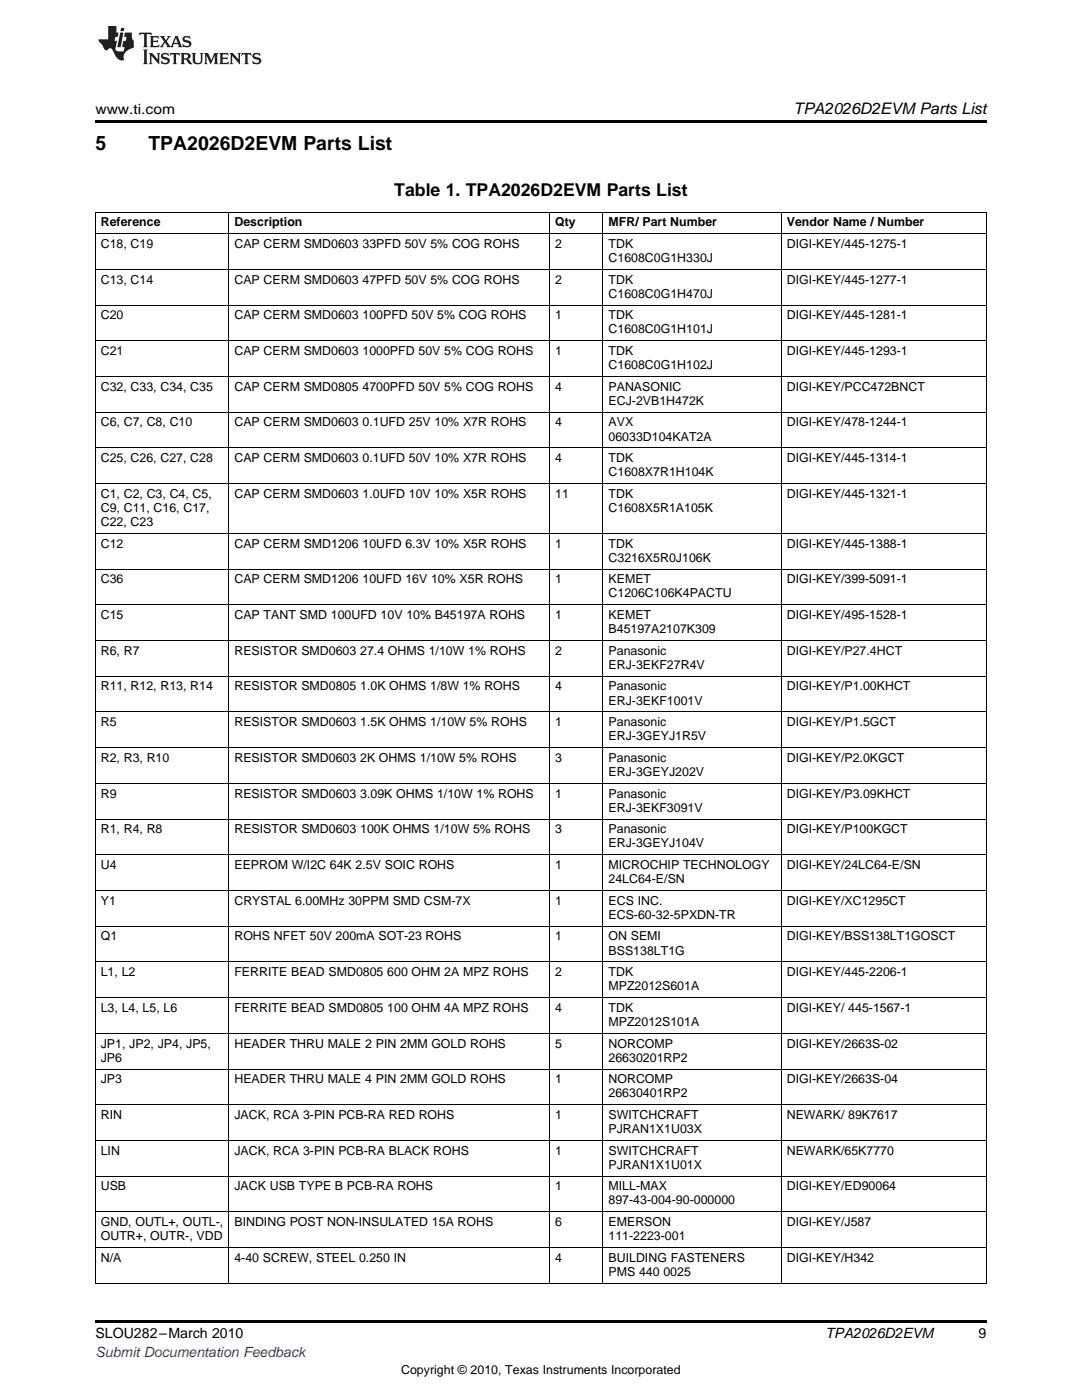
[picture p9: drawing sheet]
<svg xmlns="http://www.w3.org/2000/svg" width="216mm" height="279mm" viewBox="0 0 216 279" stroke-linecap="round" stroke-linejoin="round" font-family="sans-serif">
<defs><g id="words">
<g font-size="3.9">
<text x="19" y="30">5</text>
<text x="29.6" y="30">TPA2026D2EVM Parts List</text>
</g>
<text font-size="3.5" x="78.7" y="39.1">Table 1. TPA2026D2EVM Parts List</text>
<text font-size="3.2" x="158.4" y="22.7">TPA2026D2EVM Parts List</text>
<g font-size="2.8">
<text x="19" y="22.7">www.ti.com</text>
<text x="19" y="267.1">SLOU282–March 2010</text>
<text x="164.7" y="267.1">TPA2026D2EVM</text>
<text x="195.3" y="267">9</text>
</g>
<text font-size="2.8" fill="#00f" x="19" y="270.8">Submit Documentation Feedback</text>
<g font-size="2.5">
<text x="20.1" y="45.2">Reference</text>
<text x="46.8" y="45.2">Description</text>
<text x="110.8" y="45.2">Qty</text>
<text x="121.4" y="45.2">MFR/ Part Number</text>
<text x="157" y="45.2">Vendor Name / Number</text>
<text x="20.1" y="49.5">C18, C19</text>
<text x="46.8" y="49.5">CAP CERM SMD0603</text>
<text x="72.3" y="49.5">33PFD 50V 5% COG ROHS</text>
<text x="110.8" y="49.5">2</text>
<text x="121.4" y="49.5">TDK</text>
<text x="121.4" y="52.3">C1608C0G1H330J</text>
<text x="157" y="49.5">DIGI-KEY/445-1275-1</text>
<text x="20.1" y="56.6">C13, C14</text>
<text x="46.8" y="56.6">CAP CERM SMD0603</text>
<text x="72.3" y="56.6">47PFD 50V 5% COG ROHS</text>
<text x="110.8" y="56.6">2</text>
<text x="121.4" y="56.6">TDK</text>
<text x="121.4" y="59.4">C1608C0G1H470J</text>
<text x="157" y="56.6">DIGI-KEY/445-1277-1</text>
<text x="20.1" y="63.7">C20</text>
<text x="46.8" y="63.7">CAP CERM SMD0603</text>
<text x="72.3" y="63.7">100PFD 50V 5% COG ROHS</text>
<text x="110.8" y="63.7">1</text>
<text x="121.4" y="63.7">TDK</text>
<text x="157" y="63.7">DIGI-KEY/445-1281-1</text>
<text x="20.1" y="70.8">C21</text>
<text x="46.8" y="70.8">CAP CERM SMD0603</text>
<text x="72.3" y="70.8">1000PFD 50V 5% COG ROHS</text>
<text x="110.8" y="70.8">1</text>
<text x="121.4" y="66.5">C1608C0G1H101J</text>
<text x="121.4" y="70.8">TDK</text>
<text x="157" y="70.8">DIGI-KEY/445-1293-1</text>
<text x="20.1" y="78">C32, C33, C34, C35</text>
<text x="46.8" y="78">CAP CERM SMD0805</text>
<text x="72.3" y="78">4700PFD 50V 5% COG ROHS</text>
<text x="110.8" y="78">4</text>
<text x="121.4" y="73.7">C1608C0G1H102J</text>
<text x="121.4" y="78">PANASONIC</text>
<text x="157" y="78">DIGI-KEY/PCC472BNCT</text>
<text x="121.4" y="80.8">ECJ-2VB1H472K</text>
<text x="20.1" y="85.1">C6, C7, C8, C10</text>
<text x="46.8" y="85.1">CAP CERM SMD0603</text>
<text x="72.3" y="85.1">0.1UFD 25V 10% X7R ROHS</text>
<text x="110.8" y="85.1">4</text>
<text x="121.4" y="85.1">AVX</text>
<text x="121.4" y="87.9">06033D104KAT2A</text>
<text x="157" y="85.1">DIGI-KEY/478-1244-1</text>
<text x="20.1" y="92.2">C25, C26, C27, C28</text>
<text x="46.8" y="92.2">CAP CERM SMD0603</text>
<text x="72.3" y="92.2">0.1UFD 50V 10% X7R ROHS</text>
<text x="110.8" y="92.2">4</text>
<text x="121.4" y="92.2">TDK</text>
<text x="121.4" y="95">C1608X7R1H104K</text>
<text x="157" y="92.2">DIGI-KEY/445-1314-1</text>
<text x="20.1" y="99.3">C1, C2, C3, C4, C5,</text>
<text x="46.8" y="99.3">CAP CERM SMD0603</text>
<text x="72.3" y="99.3">1.0UFD 10V 10% X5R ROHS</text>
<text x="110.8" y="99.3">11</text>
<text x="121.4" y="99.3">TDK</text>
<text x="157" y="99.3">DIGI-KEY/445-1321-1</text>
<text x="20.1" y="102.2">C9, C11, C16, C17,</text>
<text x="20.1" y="105">C22, C23</text>
<text x="121.4" y="102.2">C1608X5R1A105K</text>
<text x="20.1" y="109.3">C12</text>
<text x="46.8" y="109.3">CAP CERM SMD1206</text>
<text x="72.3" y="109.3">10UFD 6.3V 10% X5R ROHS</text>
<text x="110.8" y="109.3">1</text>
<text x="121.4" y="109.3">TDK</text>
<text x="121.4" y="112.1">C3216X5R0J106K</text>
<text x="157" y="109.3">DIGI-KEY/445-1388-1</text>
<text x="20.1" y="116.4">C36</text>
<text x="46.8" y="116.4">CAP CERM SMD1206</text>
<text x="72.3" y="116.4">10UFD 16V 10% X5R ROHS</text>
<text x="110.8" y="116.4">1</text>
<text x="121.4" y="116.4">KEMET</text>
<text x="121.4" y="119.2">C1206C106K4PACTU</text>
<text x="157" y="116.4">DIGI-KEY/399-5091-1</text>
<text x="20.1" y="123.5">C15</text>
<text x="46.8" y="123.5">CAP TANT SMD 100UFD 10V 10% B45197A ROHS</text>
<text x="110.8" y="123.5">1</text>
<text x="121.4" y="123.5">KEMET</text>
<text x="157" y="123.5">DIGI-KEY/495-1528-1</text>
<text x="20.1" y="130.7">R6, R7</text>
<text x="46.8" y="130.7">RESISTOR SMD0603</text>
<text x="71.9" y="130.7">27.4 OHMS 1/10W 1% ROHS</text>
<text x="110.8" y="130.7">2</text>
<text x="121.4" y="126.4">B45197A2107K309</text>
<text x="121.4" y="130.7">Panasonic</text>
<text x="157" y="130.7">DIGI-KEY/P27.4HCT</text>
<text x="20.1" y="137.8">R11, R12, R13, R14</text>
<text x="46.8" y="137.8">RESISTOR SMD0805</text>
<text x="71.9" y="137.8">1.0K OHMS 1/8W 1% ROHS</text>
<text x="110.8" y="137.8">4</text>
<text x="121.4" y="133.5">ERJ-3EKF27R4V</text>
<text x="121.4" y="137.8">Panasonic</text>
<text x="157" y="137.8">DIGI-KEY/P1.00KHCT</text>
<text x="121.4" y="140.6">ERJ-3EKF1001V</text>
<text x="20.1" y="144.9">R5</text>
<text x="46.8" y="144.9">RESISTOR SMD0603</text>
<text x="71.9" y="144.9">1.5K OHMS 1/10W 5% ROHS</text>
<text x="110.8" y="144.9">1</text>
<text x="121.4" y="144.9">Panasonic</text>
<text x="121.4" y="147.7">ERJ-3GEYJ1R5V</text>
<text x="157" y="144.9">DIGI-KEY/P1.5GCT</text>
<text x="20.1" y="152">R2, R3, R10</text>
<text x="46.8" y="152">RESISTOR SMD0603</text>
<text x="71.9" y="152">2K OHMS 1/10W 5% ROHS</text>
<text x="110.8" y="152">3</text>
<text x="121.4" y="152">Panasonic</text>
<text x="121.4" y="154.9">ERJ-3GEYJ202V</text>
<text x="157" y="152">DIGI-KEY/P2.0KGCT</text>
<text x="20.1" y="159.2">R9</text>
<text x="46.8" y="159.2">RESISTOR SMD0603</text>
<text x="71.9" y="159.2">3.09K OHMS 1/10W 1% ROHS</text>
<text x="110.8" y="159.2">1</text>
<text x="121.4" y="159.2">Panasonic</text>
<text x="121.4" y="162">ERJ-3EKF3091V</text>
<text x="157" y="159.2">DIGI-KEY/P3.09KHCT</text>
<text x="20.1" y="166.3">R1, R4, R8</text>
<text x="46.8" y="166.3">RESISTOR SMD0603</text>
<text x="71.9" y="166.3">100K OHMS 1/10W 5% ROHS</text>
<text x="110.8" y="166.3">3</text>
<text x="121.4" y="166.3">Panasonic</text>
<text x="157" y="166.3">DIGI-KEY/P100KGCT</text>
<text x="20.1" y="173.4">U4</text>
<text x="46.8" y="173.4">EEPROM W/I2C 64K 2.5V SOIC ROHS</text>
<text x="110.8" y="173.4">1</text>
<text x="121.4" y="169.1">ERJ-3GEYJ104V</text>
<text x="121.4" y="173.4">MICROCHIP TECHNOLOGY</text>
<text x="157" y="173.4">DIGI-KEY/24LC64-E/SN</text>
<text x="121.4" y="176.2">24LC64-E/SN</text>
<text x="20.1" y="180.6">Y1</text>
<text x="46.8" y="180.6">CRYSTAL 6.00MHz 30PPM SMD CSM-7X</text>
<text x="110.8" y="180.6">1</text>
<text x="121.4" y="180.6">ECS INC.</text>
<text x="121.4" y="183.4">ECS-60-32-5PXDN-TR</text>
<text x="157" y="180.6">DIGI-KEY/XC1295CT</text>
<text x="20.1" y="187.7">Q1</text>
<text x="46.8" y="187.7">ROHS NFET 50V 200mA SOT-23 ROHS</text>
<text x="110.8" y="187.7">1</text>
<text x="121.4" y="187.7">ON SEMI</text>
<text x="121.4" y="190.5">BSS138LT1G</text>
<text x="157" y="187.7">DIGI-KEY/BSS138LT1GOSCT</text>
<text x="20.1" y="194.8">L1, L2</text>
<text x="46.8" y="194.8">FERRITE BEAD SMD0805</text>
<text x="77.3" y="194.8">600 OHM 2A MPZ ROHS</text>
<text x="110.8" y="194.8">2</text>
<text x="121.4" y="194.8">TDK</text>
<text x="121.4" y="197.6">MPZ2012S601A</text>
<text x="157" y="194.8">DIGI-KEY/445-2206-1</text>
<text x="20.1" y="201.9">L3, L4, L5, L6</text>
<text x="46.8" y="201.9">FERRITE BEAD SMD0805</text>
<text x="77.3" y="201.9">100 OHM 4A MPZ ROHS</text>
<text x="110.8" y="201.9">4</text>
<text x="121.4" y="201.9">TDK</text>
<text x="157" y="201.9">DIGI-KEY/ 445-1567-1</text>
<text x="20.1" y="209.1">JP1, JP2, JP4, JP5,</text>
<text x="46.8" y="209.1">HEADER THRU MALE 2 PIN 2MM GOLD ROHS</text>
<text x="110.8" y="209.1">5</text>
<text x="121.4" y="204.8">MPZ2012S101A</text>
<text x="121.4" y="209.1">NORCOMP</text>
<text x="157" y="209.1">DIGI-KEY/2663S-02</text>
<text x="20.1" y="211.9">JP6</text>
<text x="121.4" y="211.9">26630201RP2</text>
<text x="20.1" y="216.2">JP3</text>
<text x="46.8" y="216.2">HEADER THRU MALE 4 PIN 2MM GOLD ROHS</text>
<text x="110.8" y="216.2">1</text>
<text x="121.4" y="216.2">NORCOMP</text>
<text x="121.4" y="219">26630401RP2</text>
<text x="157" y="216.2">DIGI-KEY/2663S-04</text>
<text x="20.1" y="223.3">RIN</text>
<text x="46.8" y="223.3">JACK, RCA 3-PIN PCB-RA RED ROHS</text>
<text x="110.8" y="223.3">1</text>
<text x="121.4" y="223.3">SWITCHCRAFT</text>
<text x="121.4" y="226.1">PJRAN1X1U03X</text>
<text x="157" y="223.3">NEWARK/ 89K7617</text>
<text x="20.1" y="230.4">LIN</text>
<text x="46.8" y="230.4">JACK, RCA 3-PIN PCB-RA BLACK ROHS</text>
<text x="110.8" y="230.4">1</text>
<text x="121.4" y="230.4">SWITCHCRAFT</text>
<text x="121.4" y="233.3">PJRAN1X1U01X</text>
<text x="157" y="230.4">NEWARK/65K7770</text>
<text x="20.1" y="237.6">USB</text>
<text x="46.8" y="237.6">JACK USB TYPE B PCB-RA ROHS</text>
<text x="110.8" y="237.6">1</text>
<text x="121.4" y="237.6">MILL-MAX</text>
<text x="157" y="237.6">DIGI-KEY/ED90064</text>
<text x="20.1" y="244.7">GND, OUTL+, OUTL-,</text>
<text x="46.8" y="244.7">BINDING POST NON-INSULATED 15A ROHS</text>
<text x="110.8" y="244.7">6</text>
<text x="121.4" y="240.4">897-43-004-90-000000</text>
<text x="121.4" y="244.7">EMERSON</text>
<text x="157" y="244.7">DIGI-KEY/J587</text>
<text x="20.1" y="247.5">OUTR+, OUTR-, VDD</text>
<text x="20.1" y="251.8">N/A</text>
<text x="46.8" y="251.8">4-40 SCREW, STEEL 0.250 IN</text>
<text x="110.8" y="251.8">4</text>
<text x="121.4" y="247.5">111-2223-001</text>
<text x="121.4" y="251.8">BUILDING FASTENERS</text>
<text x="157" y="251.8">DIGI-KEY/H342</text>
<text x="121.4" y="254.6">PMS 440</text>
<text x="132.4" y="254.6">0025</text>
<text x="80" y="274.2">Copyright © 2010, Texas Instruments Incorporated</text>
</g>
</g></defs>
<g fill="#231f20">
<path d="M27.8 6.5l-.1 .6 .5-.3h.5l.1 .2v2.1l-.3 .3h1l-.2-.3v-2.1v-.2h.6l.4 .3-.1-.6zM29.9 7.2l.2 .4v1.5l-.2 .3h1.8l.1-.5a1.04 1.04 0 0 1-1.2 .1v-.6h.5l.4 .2v-.7l-.4 .2h-.5v-.6h.8l.3 .2-.1-.5zM31.9 7.2l.9 1.1-1 1.1h.9l-.2-.2 .4-.7 .5 .7-.2 .2h1.5l-.2-.2 .1-.4h.9l.2 .4-.2 .2h.9l-.2-.3-.7-1.9h-.5l-.9 2.1-.8-1.1 .8-1h-.8l.2 .3-.4 .5-.4-.6 .2-.2zM35.1 7.6l.4 1h-.8zM36.6 7.3a.63 .63 0 0 0-.2 .7 .63 .63 0 0 0 .6 .4l.6 .2 .2 .2a.75 .75 0 0 1-.8 .4 .75 .75 0 0 1-.6-.5l.1 .7h.2a1.11 1.11 0 0 0 1.5-.6 1.13 1.13 0 0 0-1.3-.9v-.3a1.04 1.04 0 0 1 1.1 .2l-.1-.6-.2 .1-.5-.1zM28.5 9.9l.3 .4v2.1l-.3 .4h1l-.2-.4v-2.1l.2-.4zM29.7 10.6l.2 .3v1.5l-.2 .4h.7l-.2-.4v-1.3l1.6 1.7v-1.9l.2-.3h-.7l.2 .3v1l-1.1-1.3zM32.3 10.7a.62 .62 0 0 0-.2 .7 .62 .62 0 0 0 .6 .4l.6 .2 .2 .2a.76 .76 0 0 1-.8 .4 .76 .76 0 0 1-.6-.5l.1 .7 .2-.1a1.11 1.11 0 0 0 1.5-.6 1.13 1.13 0 0 0-1.3-.8v-.3a1.04 1.04 0 0 1 1.1 .2l-.1-.6-.2 .1-.5-.2zM34 10.6l-.1 .6a.61 .61 0 0 1 .7-.3l.1 1.5-.3 .4h1l-.3-.4 .1-1.5a.63 .63 0 0 1 .7 .3l-.1-.6zM36 10.6l.2 .3v1.5l-.2 .4h.9l-.2-.2v-.7l.6 .2a.76 .76 0 0 0 1.1 .6l-1-.9a.58 .58 0 0 0 .6-.6 .58 .58 0 0 0-.5-.6zM36.7 10.9h.1a.45 .45 0 0 1 .6 0 .45 .45 0 0 1 .1 .5l-.8 .2zM38.2 10.6l.2 .2a2.17 2.17 0 0 0 .4 1.9 .99 .99 0 0 0 1.6-.7v-1.1l.2-.3h-.7l.1 .2a1.92 1.92 0 0 1-.1 1.7 .6 .6 0 0 1-1-.5v-1.1l.2-.3zM40.7 10.6l.2 .3v1.5l-.2 .4h.7l-.2-.4v-1.4l.8 1.8 .9-1.8v1.4l-.2 .4h.9l-.3-.4v-1.5l.3-.3h-.8l-.6 1.4-.7-1.4zM43.7 10.6l.3 .3v1.5l-.3 .4h1.9l.1-.6a1.04 1.04 0 0 1-1.3 .2v-.6h.6l.4 .1v-.6l-.4 .2h-.6l.1-.6h.7l.4 .2-.1-.5zM45.8 10.6l.2 .3v1.5l-.2 .4h.8l-.3-.4v-1.3l1.6 1.7v-1.9l.2-.3h-.7l.2 .3v1l-1.1-1.3zM48.3 10.6l-.1 .6a.61 .61 0 0 1 .7-.3v1.5l-.2 .4h.9l-.2-.4v-1.5a.63 .63 0 0 1 .8 .3l-.1-.6zM50.6 10.7a.62 .62 0 0 0-.2 .7 .62 .62 0 0 0 .6 .4l.6 .2 .1 .2a.76 .76 0 0 1-.7 .4 .76 .76 0 0 1-.6-.5l.1 .7 .1-.1a1.11 1.11 0 0 0 1.5-.6 1.13 1.13 0 0 0-1.2-.8l-.1-.3a1.04 1.04 0 0 1 1.2 .2l-.2-.6-.1 .1-.5-.2z"/>
<path d="M21.6 5.2v2.6h-2l.1 .4 .8 .9a.91 .91 0 0 0 .9 .9 .56 .56 0 0 1 .5-.4 .56 .56 0 0 1 .5 .4l.4 .7a1.53 1.53 0 0 0 2 1.3 1.54 1.54 0 0 1 1-2.1l.9-.4-.1-1.4a1.52 1.52 0 0 1-.3-1.6h-1.4l-.1 .9h.5l-.2 .8h-.5l-.2 .9v.2l.4 .1-.1 .9a1.93 1.93 0 0 1-1.6-.3l.2-1.8h-.4l.1-.8h.5l.2-.9h-.5v-1.3zM24 6.5l-.6 2.9h.7l.5-2.9zM24.2 5.6l-.2 .6h.7l.1-.6z"/>
</g>
<path d="M19 24h177.8v.6h-177.8zM19 263.5h177.8v.6h-177.8z" fill="#000"/>
<g fill="none" stroke="#000" stroke-width=".2">
<path d="M19 53.7h177.8M19 46.6h177.8M19 42.3h177.8M19.1 42.4v213.8M45.7 42.4v213.8M109.7 42.4v213.8M120.3 42.4v213.8M155.9 42.4v213.8M196.8 42.4v213.8M19 75.1h177.8M19 68h177.8M19 60.9h177.8"/>
<path d="M19 96.5h177.8M19 89.4h177.8M19 82.3h177.8M19 113.6h177.8M19 106.5h177.8M19 135h177.8M19 127.8h177.8M19 120.7h177.8M19 156.3h177.8M19 149.2h177.8M19 142.1h177.8M19 177.7h177.8"/>
<path d="M19 170.6h177.8M19 163.5h177.8M19 199.1h177.8M19 192h177.8M19 184.8h177.8M19 213.3h177.8M19 206.2h177.8M19 234.7h177.8M19 227.6h177.8M19 220.5h177.8M19 256.1h177.8M19 249h177.8"/>
<path d="M19 241.8h177.8"/>
</g>
<use href="#words"/>
</svg>
